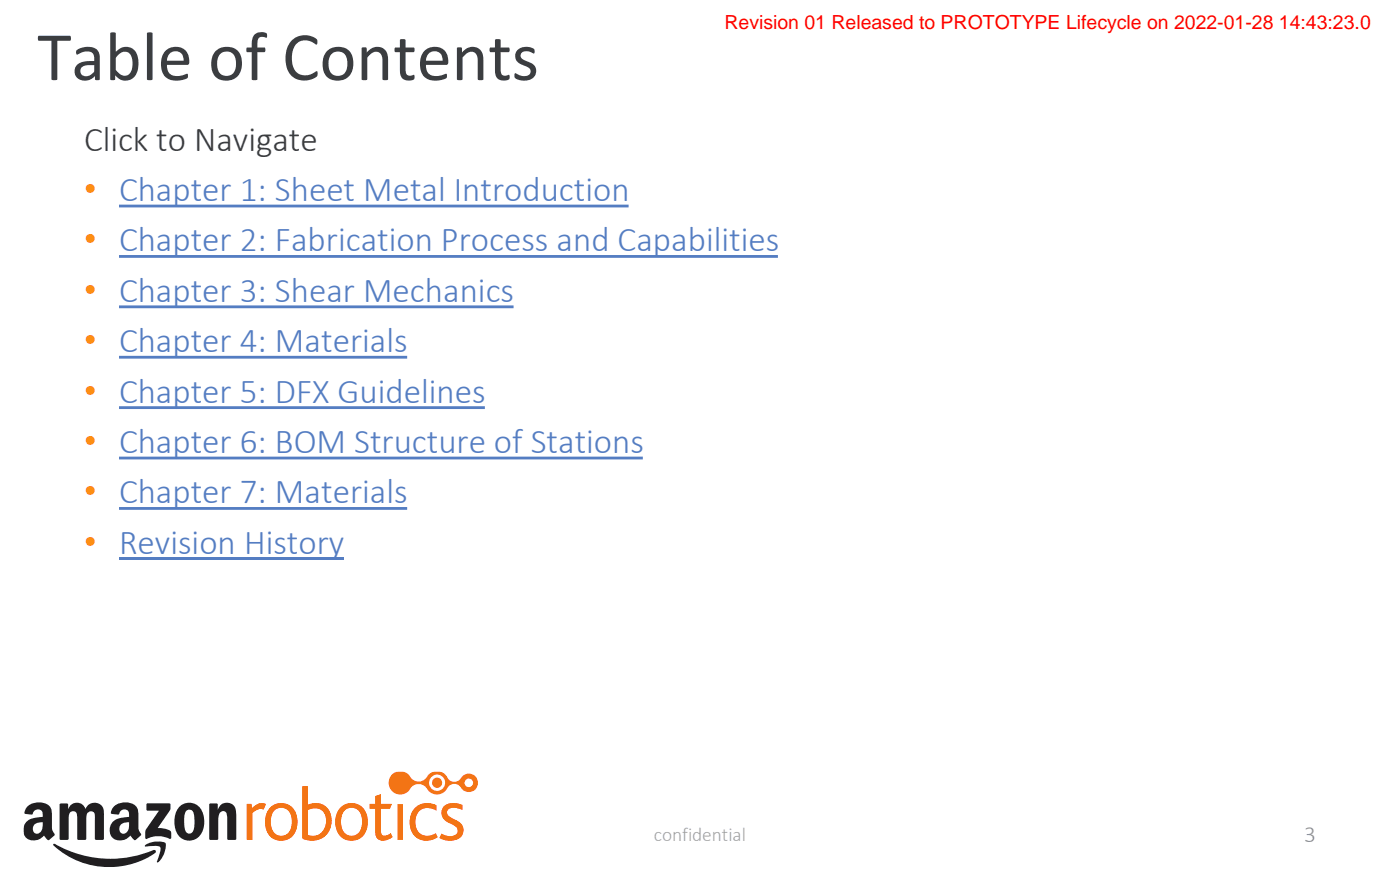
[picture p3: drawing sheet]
<svg xmlns="http://www.w3.org/2000/svg" width="254mm" height="159mm" viewBox="0 0 254 159" stroke-linecap="round" stroke-linejoin="round" font-family="sans-serif">
<defs><g id="words">
<text font-size="12.7" fill="#3b3d40" x="6.8" y="14.5">Table of Contents</text>
<g font-size="6.4" fill="#ff8c00">
<text x="15.2" y="45.6">• Chapter 2: Fabrication Process and Capabilities</text>
<text x="15.2" y="82.2">• Chapter 6: BOM Structure of Stations</text>
</g>
<text font-size="6.3" fill="#3b3d40" x="15.2" y="27.3">Click to Navigate</text>
<g font-size="6.3" fill="#ff8c00">
<text x="15.2" y="36.5">• Chapter 1: Sheet Metal Introduction</text>
<text x="15.2" y="54.8">• Chapter 3: Shear Mechanics</text>
<text x="15.2" y="63.9">• Chapter 4: Materials</text>
<text x="15.2" y="73">• Chapter 5: DFX Guidelines</text>
<text x="15.2" y="91.3">• Chapter 7: Materials</text>
<text x="15.2" y="100.5">• Revision History</text>
</g>
<text font-size="4.2" fill="#919192" x="236.6" y="152.8">3</text>
<text font-size="3.5" fill="#f00" x="131.4" y="5.3">Revision 01 Released to PROTOTYPE Lifecycle on 2022-01-28 14:43:23.0</text>
<text font-size="3.5" fill="#a5a6a5" x="118.7" y="152.6">confidential</text>
</g></defs>
<g fill="#f37415">
<path d="M44.8 145.9h.8l.1 .7a2.03 2.03 0 0 1 2.5-.7l-.4 1-.4-.1a1.92 1.92 0 0 0-1.6 .7v4.9h-1z"/>
<path d="M68.1 144.4l1-.3v1.8h2l-.4 .8h-1.6v4.1a.75 .75 0 0 0 .4 .8 .75 .75 0 0 0 .9-.1l.5-.3 .3 .7a2.13 2.13 0 0 1-2.9 .1l-.2-.9v-4.4h-1v-.8h1z"/>
<path d="M75.1 146.8a3.3 3.3 0 0 1 4.1-.7v1a2.35 2.35 0 0 0-2.6-.3 2.35 2.35 0 0 0-1.2 2.4 2.27 2.27 0 0 0 1.1 2.2 2.27 2.27 0 0 0 2.6-.2l.3 .7a3.2 3.2 0 0 1-3.7 .1 3.2 3.2 0 0 1-1.3-3.5l.4-1.2z"/>
<path d="M80.6 146.2a3.3 3.3 0 0 1 3.3-.1v.8a2.23 2.23 0 0 0-2.7 .2 1.13 1.13 0 0 0 .8 1.4 3.4 3.4 0 0 1 2 1.4 1.85 1.85 0 0 1-1.7 2.6l-1.6-.1-1-.4 .4-.8a2.12 2.12 0 0 0 2.9-.1 1.17 1.17 0 0 0-.9-1.5 3.2 3.2 0 0 1-1.9-1.4 1.76 1.76 0 0 1 .4-2z"/>
<path d="M50 146.9a3.2 3.2 0 0 0 .1 4.5 1.86 1.86 0 0 0 2.8-1.6 2.66 2.66 0 0 0-1.4-3.2h-1zM49 146.5a2.95 2.95 0 0 1 3.4-.5 2.95 2.95 0 0 1 1.6 3.1 2.94 2.94 0 0 1-2 3.3 2.94 2.94 0 0 1-3.5-1.4 4.2 4.2 0 0 1 .5-4.5z"/>
<path d="M50 146.9a3.2 3.2 0 0 0 .1 4.5 1.86 1.86 0 0 0 2.8-1.6 2.66 2.66 0 0 0-1.4-3.2h-1zM49 146.5a2.95 2.95 0 0 1 3.4-.5 2.95 2.95 0 0 1 1.6 3.1 2.94 2.94 0 0 1-2 3.3 2.94 2.94 0 0 1-3.5-1.4 4.2 4.2 0 0 1 .5-4.5z"/>
<path d="M55.9 147v4.5a2.41 2.41 0 0 0 3.3-2.6 2.12 2.12 0 0 0-1-2 2.12 2.12 0 0 0-2.3 .1zM54.9 142.6h1v3.4a2.95 2.95 0 0 1 4.3 2.9 3.6 3.6 0 0 1-5.3 3.2z"/>
<path d="M55.9 147v4.5a2.41 2.41 0 0 0 3.3-2.6 2.12 2.12 0 0 0-1-2 2.12 2.12 0 0 0-2.3 .1zM54.9 142.6h1v3.4a2.95 2.95 0 0 1 4.3 2.9 3.6 3.6 0 0 1-5.3 3.2z"/>
<path d="M62.7 146.9a3.3 3.3 0 0 0 .1 4.4 1.85 1.85 0 0 0 2.8-1.5 2.65 2.65 0 0 0-1.3-3.2h-1.1zM61.8 146.5a2.95 2.95 0 0 1 3.4-.5 2.95 2.95 0 0 1 1.5 3.1 2.97 2.97 0 0 1-1.5 3.1 2.97 2.97 0 0 1-3.4-.5 4.1 4.1 0 0 1 0-5.2z"/>
<path d="M62.7 146.9a3.3 3.3 0 0 0 .1 4.4 1.85 1.85 0 0 0 2.8-1.5 2.65 2.65 0 0 0-1.3-3.2h-1.1zM61.8 146.5a2.95 2.95 0 0 1 3.4-.5 2.95 2.95 0 0 1 1.5 3.1 2.97 2.97 0 0 1-1.5 3.1 2.97 2.97 0 0 1-3.4-.5 4.1 4.1 0 0 1 0-5.2z"/>
</g>
<g fill="#201e20">
<path d="M26.6 145.8h4.3a1.49 1.49 0 0 1-.2 1.5l-2.1 2.9 1.4 .2a1.07 1.07 0 0 1 1.1 .7v.9l-.2 .2a5 5 0 0 0-4.4 0l-.2-.2 .2-1.5 2.3-3.4-2.2-.1z" fill-rule="evenodd"/>
<path d="M10.9 145.8h1.4l.1 1a1.66 1.66 0 0 1 1.5-1.2 1.66 1.66 0 0 1 1.6 1.2 1.75 1.75 0 0 1 2.2-1.1 1.75 1.75 0 0 1 1.2 2.1v4.4l-.3 .2h-1.2l-.2-.2v-3.9a.83 .83 0 0 0-.7-1.1 .83 .83 0 0 0-.8 1.1v3.9l-.3 .2h-1.2l-.2-.2v-3.3a2.02 2.02 0 0 0-.3-1.6 .78 .78 0 0 0-1.2 .7v4.2l-.3 .2h-1.2l-.2-.2z" fill-rule="evenodd"/>
<path d="M32.5 146.4a2.65 2.65 0 0 1 3-.5 2.65 2.65 0 0 1 1.5 2.5 3.5 3.5 0 0 1-2 4 2.68 2.68 0 0 1-3.3-2.6 4.4 4.4 0 0 1 .8-3.4zM33.7 147.2a5.8 5.8 0 0 0 0 3.6 .78 .78 0 0 0 .8 .4 .78 .78 0 0 0 .7-.7 6.3 6.3 0 0 0-.2-3.3 .78 .78 0 0 0-1.3 0z" fill-rule="evenodd"/>
<path d="M38 145.8h1.4l.1 1.1a1.7 1.7 0 0 1 2-1.2 1.7 1.7 0 0 1 1.3 1.8v4.8l-1.4 .1-.2-.2v-3.4a1.97 1.97 0 0 0-.3-1.5 .9 .9 0 0 0-1.3 .9v4l-.2 .2h-1.2l-.2-.2z" fill-rule="evenodd"/>
<path d="M21.9 149.6a2.06 2.06 0 0 1 1.5-.4 1.67 1.67 0 0 1-1 2.1 .96 .96 0 0 1-.5-1.7zM20.7 146.3a2.98 2.98 0 0 1 4.2 .2l.2 1.3a7.1 7.1 0 0 0 .2 3l.3 .4v.4l-1.1 .8-.4-.2-.4-.6a2.24 2.24 0 0 1-3.6 0 2.23 2.23 0 0 1 1.9-3.2l1.4-.2a.95 .95 0 0 0-.2-1.1 .95 .95 0 0 0-1.2-.1l-.6 .8-1.3-.2 .2-.8z" fill-rule="evenodd"/>
<path d="M6.2 149.6a2.1 2.1 0 0 1 1.6-.4 1.7 1.7 0 0 1-1.1 2.1 .96 .96 0 0 1-.7-.7 .96 .96 0 0 1 .2-1zM5 146.3a3 3 0 0 1 4.2 .2l.2 1.3a7.1 7.1 0 0 0 .2 3l.3 .6-.9 1h-.3l-.7-.8a2.25 2.25 0 0 1-3.5 0 2.23 2.23 0 0 1 1.9-3.2l1.4-.2a.96 .96 0 0 0-.3-1.1 .96 .96 0 0 0-1.2-.1l-.5 .8-1.2-.1-.2-.3 .2-.6z" fill-rule="evenodd"/>
<path d="M9.8 153.1a20.8 20.8 0 0 0 18.3 1.1l.2 .3a14.1 14.1 0 0 1-11.6 2.5 13.8 13.8 0 0 1-7.1-3.8z" fill-rule="evenodd"/>
<path d="M26.4 153.3a4.1 4.1 0 0 1 3.6-.4 3.9 3.9 0 0 1-1.4 3.6l-.1-.2 .3-.9a2.59 2.59 0 0 0 .3-1.7 5.8 5.8 0 0 0-2.8-.1z" fill-rule="evenodd"/>
</g>
<g fill="#f37415">
<path d="M72.1 145.9h1v6.5h-1z"/>
<path d="M78.4 142a.92 .92 0 0 1 1.8 0 .92 .92 0 0 1-1.8 0zM84.3 142a.78 .78 0 0 1 1.5 0 .78 .78 0 0 1-1.5 0zM77.8 142a1.5 1.5 0 0 1 3 0 1.5 1.5 0 0 1-3 0zM71.1 140.5a2.15 2.15 0 0 0 .4 3.3 2.15 2.15 0 0 0 3.2-1 1.99 1.99 0 0 1 3.1 .7 2.28 2.28 0 0 0 3.5-.8 1.52 1.52 0 0 1 2.6 .5 1.68 1.68 0 0 0 2.5-.3 1.68 1.68 0 0 0-.6-2.4 1.68 1.68 0 0 0-2.4 .9 1.56 1.56 0 0 1-2.5-.7 2.24 2.24 0 0 0-3.7 .6 1.93 1.93 0 0 1-3.1-.8 2.17 2.17 0 0 0-3 0z"/>
</g>
<g fill="#547dc2">
<path d="M21.6 37.1h92.4v.5h-92.4z" fill-rule="evenodd"/>
<path d="M21.6 46.3h119.5v.5h-119.5z" fill-rule="evenodd"/>
<path d="M21.6 55.4h71.6v.5h-71.6z" fill-rule="evenodd"/>
<path d="M21.6 64.6h52.3v.5h-52.3z" fill-rule="evenodd"/>
<path d="M21.6 73.7h66.4v.5h-66.4z" fill-rule="evenodd"/>
<path d="M21.6 82.8h95v.6h-95z" fill-rule="evenodd"/>
<path d="M21.6 92h52.3v.5h-52.3z" fill-rule="evenodd"/>
<path d="M21.6 101.1h40.8v.5h-40.8z" fill-rule="evenodd"/>
</g>
<path d="M131.4 .4h117.3v4.9h-117.3z" fill="#fff"/>
<use href="#words"/>
</svg>
